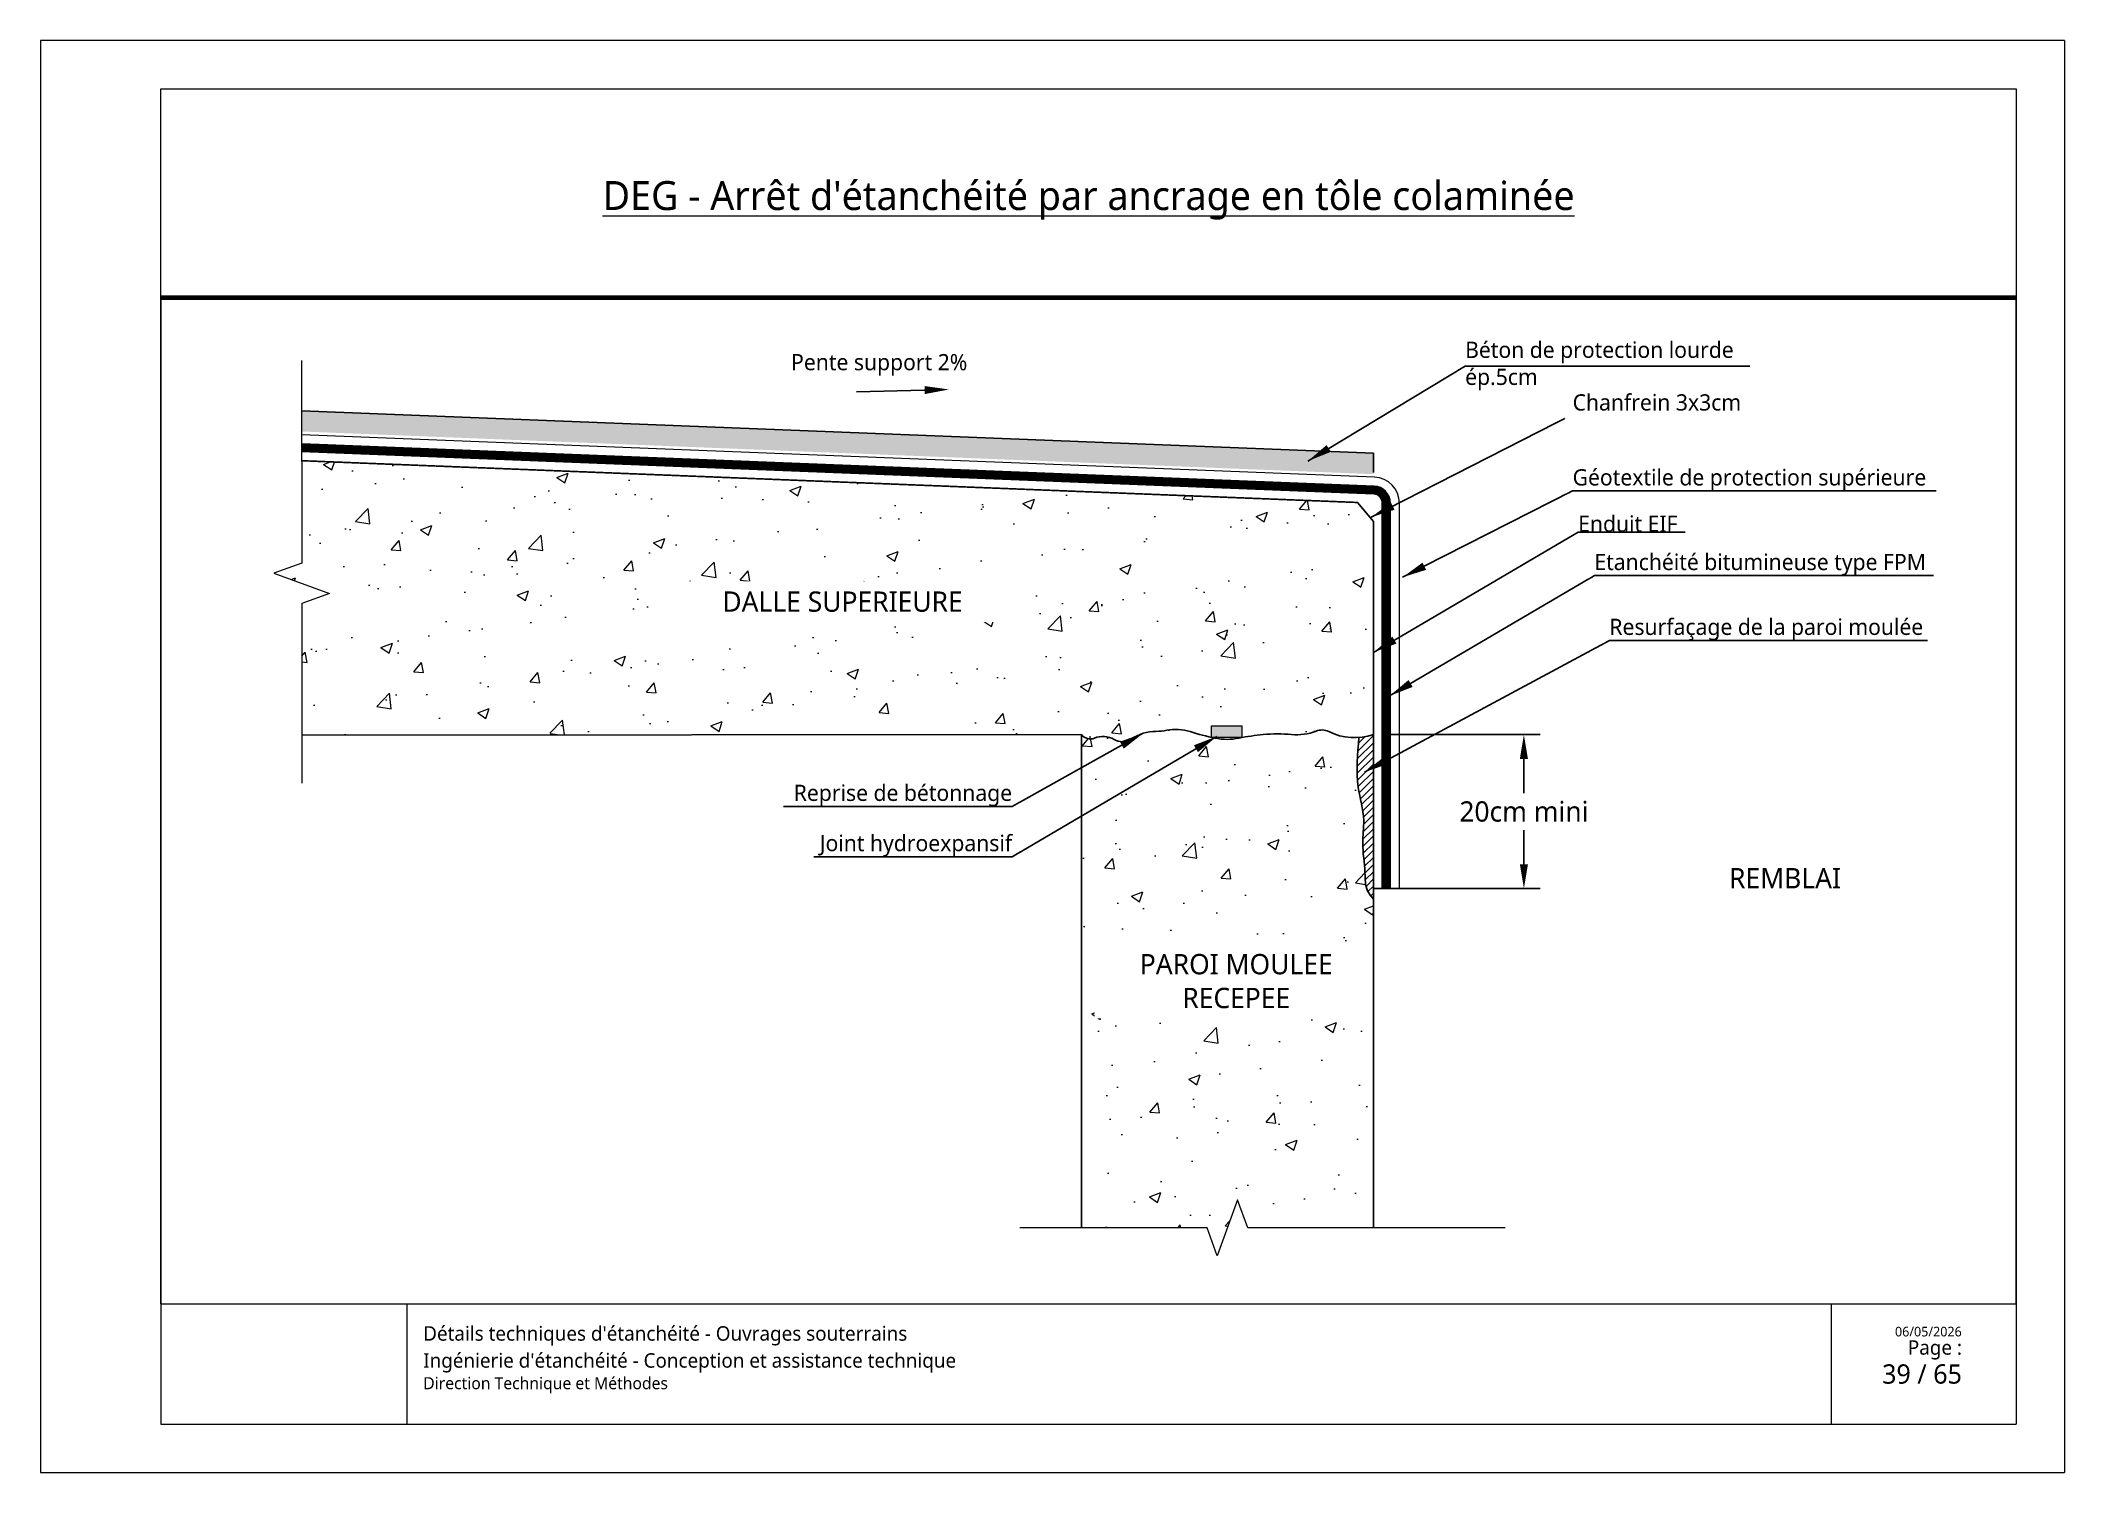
# Paper-space layout "51 - FPM - Raccord sur arase basse de l'arase inférieure de la dalle supérieure" of a CAD drawing. Header units: millimetres. Extents: x 48 to 468, y -106 to 191.
# The model-space entities are those that its viewports show. They can reach past a viewport. Long polylines and large blocks are cut down to what shows.
import ezdxf
from ezdxf import colors
from ezdxf.entities.mleader import LeaderData, LeaderLine
from ezdxf.math import Vec2, Vec3

# ---------------------------------------------------------------- set-up
doc = ezdxf.new("R2010")
doc.units = ezdxf.units.MM
doc.linetypes.add('CACHE', pattern=[0.375, 0.25, -0.125])
doc.linetypes.add('CONTINU', pattern=[0])
for name, color, linetype, lineweight in [('Dessin_AXE', 8, 'Continuous', 5), ('Dessin_HACHURES', 253, 'Continuous', 9), ('G-ANNO-TTLB', 7, 'Continuous', 5), ('G-ANNO-TTLB-THIN', 7, 'Continuous', 5), ('Matériel_Joint Hydroexpansif', 140, 'CACHE', 0), ('SYSTEME_FPM_Enduit EIF', 6, 'Continuous', 9), ("SYSTEME_FPM_Feuille Bitume + enduit d'imperméabilisation", 4, 'Continuous', 9), ('SYSTEME_FPM_GEOTEXTILE de protection', 3, 'ISOLATION', 5)]:
    doc.layers.add(name, color=color, linetype=linetype, lineweight=lineweight)
for name, color, linetype in [('Dessin_CONTOURS BETON', 7, 'Continuous'), ('Dessin_COTATIONS', 7, 'Continuous'), ('Dessin_TEXTES', 7, 'CONTINU'), ('GEN-_-CARTOUCHE', 7, 'Continuous')]:
    doc.layers.add(name, color=color, linetype=linetype)
doc.layers.add('GEN-_-FMULT', color=210, linetype='Continuous', plot=False)
doc.styles.add('Segoe UI_2', font='segoeui.ttf', dxfattribs={"height": 0.0025})
doc.styles.add('Segoe UI_3', font='segoeui.ttf', dxfattribs={"height": 0.0035})
doc.styles.add('Segoe UI_4', font='segoeui.ttf', dxfattribs={"height": 0.004})
doc.styles.add('Segoe UI_B_1', font='segoeuib.ttf', dxfattribs={"height": 0.005})
doc.styles.add('Segoe UI_B_2', font='segoeuib.ttf', dxfattribs={"height": 0.0045})
doc.styles.add('txt-moyen', font='segoeui.ttf')
doc.linetypes.add('ISOLATION', pattern='A,0.0001,-0.1,[134,ltypeshp.shx,S=0.1,R=0,X=-0.1,Y=0],-0.2,[134,ltypeshp.shx,S=0.1,R=180,X=0.1,Y=0],-0.1', length=0.4001)
doc.dimstyles.new('1000F2', dxfattribs={"dimscale": 10, "dimtxt": 0.25, "dimasz": 0.3, "dimexe": 0.2, "dimexo": 0, "dimgap": 0.1, "dimtad": 1, "dimzin": 0, "dimdsep": 46, "dimtxsty": 'txt-moyen', "dimcen": 0.1, "dimclrd": 256, "dimclre": 256, "dimclrt": 256, "dimazin": 0, "dimtfac": 1, "dimtmove": 2, "dimatfit": 3, "dimfxl": 1, "dimtolj": 1, "dimtzin": 0, "dimlwd": -1, "dimlwe": -1, "dimarcsym": 0})

psp = doc.layouts.new("51 - FPM - Raccord sur arase basse de l'arase inférieure de la dalle supérieure")

msp = doc.modelspace()

# ---------------------------------------------------------------- texts
at = {"layer": 'Dessin_TEXTES', "char_height": 2, "style": 'txt-moyen', "bg_fill": 2}
for s, insert, width, attachment_point in [('Béton de protection lourde ép.5cm', (23263.9752, 10855.3783), 39.253001, 4), ('Pente support 2%', (23180.8684, 10854.1848), 50.271961, 7), ('Etanchéité bitumineuse type FPM', (23279.9156, 10829.5613), 67.029281, 7), ('Resurfaçage de la paroi moulée', (23281.7571, 10821.5665), 67.029281, 7)]:
    msp.add_mtext(s, dxfattribs=dict(at, insert=insert, width=width, attachment_point=attachment_point))
at = {"layer": 'Dessin_TEXTES', "insert": (23303.4151, 10792.2673), "char_height": 2.5, "width": 33.47662, "attachment_point": 5, "style": 'txt-moyen', "bg_fill": 3, "box_fill_scale": 1.5, "bg_fill_color": 9, "bg_fill_true_color": 13158600, "bg_fill_transparency": 16137228}
msp.add_mtext('REMBLAI', dxfattribs=at)

# ---------------------------------------------------------------- blocks, each defined once
blk = doc.blocks.new('cart.L6P1')
at = {"layer": 'G-ANNO-TTLB'}
for p, q in [((-37.23, 312.77), (-37.23, 15.77)), ((382.77, 312.77), (-37.23, 312.77)), ((382.77, 312.77), (382.77, 15.77)), ((334.38, 50.77), (334.38, 25.77)), ((372.77, 50.77), (372.77, 25.77)), ((-37.23, 15.77), (382.77, 15.77))]:
    blk.add_line(p, q, dxfattribs=at)
at = {"layer": 'G-ANNO-TTLB-THIN'}
for p, q in [((-12.23, 302.77), (372.77, 302.77)), ((-12.23, 50.77), (-12.23, 302.77)), ((372.77, 302.77), (372.77, 50.77)), ((-12.23, 50.77), (-12.23, 25.77)), ((-12.23, 50.77), (372.77, 50.77)), ((38.77, 50.77), (38.77, 25.77)), ((-12.23, 25.77), (372.77, 25.77))]:
    blk.add_line(p, q, dxfattribs=at)
at = {"layer": 'GEN-_-FMULT', "lineweight": 70}
blk.add_line((-12.23, 259.46), (372.77, 259.46), dxfattribs=at)
at = {"layer": 'G-ANNO-TTLB', "attachment_point": 1}
for s, insert, char_height, width, style in [("\\pxqc;\\LDEG - Arrêt d'étanchéité par ancrage en tôle colaminée", (-12.23, 283.61), 6, 385, 'Segoe UI_B_2'), ("Détails techniques d'étanchéité - Ouvrages souterrains", (42.19, 46.11), 3, 202.4845, 'Segoe UI_B_2'), ('\\pxqr;{\\H0.75x;Page : \\P}  39 / 65', (310.88, 43.2), 4, 50.6047, 'Segoe UI_B_1'), ('06/05/2026', (347.59, 45.99), 2, 17.4768, 'Segoe UI_2'), ("Ingénierie d'étanchéité - Conception et assistance technique", (42.19, 40.51), 3, 249.7878, 'Segoe UI_3'), ('Direction Technique et Méthodes', (42.19, 35.54), 2.5, 82.8945, 'Segoe UI_4')]:
    blk.add_mtext(s, dxfattribs=dict(at, insert=insert, char_height=char_height, width=width, style=style))
blk = doc.blocks.new('*D124')
at = {"layer": 'Defpoints', "color": 0, "transparency": 16777216}
for p in [(23252.66, 10809.96), (23254.66, 10790.99), (23271.22, 10790.99)]:
    blk.add_point(p, dxfattribs=at)
at = {"layer": 'Dessin_COTATIONS', "transparency": 16777216}
for p, q in [((23254.66, 10809.96), (23273.22, 10809.96)), ((23271.22, 10806.96), (23271.22, 10802.75)), ((23271.22, 10793.99), (23271.22, 10798.2)), ((23256.66, 10790.99), (23273.22, 10790.99))]:
    blk.add_line(p, q, dxfattribs=at)
for points in [[(23271.72, 10806.96), (23270.72, 10806.96), (23271.22, 10809.96)], [(23270.72, 10793.99), (23271.72, 10793.99), (23271.22, 10790.99)]]:
    blk.add_solid(points, dxfattribs=at)
at = {"layer": 'Dessin_COTATIONS', "transparency": 16777216, "insert": (23271.22, 10800.47), "char_height": 2.5, "attachment_point": 5, "rotation": 359.9999, "style": 'txt-moyen'}
blk.add_mtext('\\A1;20cm mini', dxfattribs=at)

# ---------------------------------------------------------------- dimensions: what is measured, and where the dimension line sits
at = {"layer": 'Dessin_COTATIONS'}
dim = msp.add_linear_dim(base=(23271.2213, 10790.9853), p1=(23252.6623, 10809.9644), p2=(23254.6623, 10790.9853), angle=90, text='20cm mini', dimstyle='1000F2', override={"dimexo": 0.2}, dxfattribs=at)
dim.commit()
dim.dimension.update_dxf_attribs({"geometry": '*D124', "text_midpoint": (23271.2213, 10800.4748), "text_rotation": 359.9999})

# ---------------------------------------------------------------- hatches: boundary and pattern name
at = {"layer": 'Dessin_HACHURES', "linetype": 'CONTINU'}
h = msp.add_hatch(dxfattribs=at)
h.set_pattern_fill('AR-CONC', color=256, scale=0.5)
h.set_pattern_definition([(50, (24678.8146, 9024.8512), (3.586301, -0.3137607), [0.375, -4.125]), (355, (24678.8146, 9024.851), (-0.6937567, 3.7609607), [0.3, -3.3]), (100.45144, (24679.1135, 9024.825), (2.892544, 3.4472), [0.318701, -3.5057106]), (46.1842, (24678.8146, 9025.851), (5.336207, -0.827596), [0.5625, -6.1875]), (96.63564, (24679.2593, 9025.782), (4.67331, 4.870593), [0.478052, -5.258569]), (351.18416, (24678.8146, 9025.851), (4.67331, 4.870593), [0.45, -4.95]), (21, (24679.3146, 9025.6012), (2.9845353, -2.0130945), [0.375, -4.125]), (326, (24679.3146, 9025.601), (1.2165767, 3.62575), [0.3, -3.3]), (71.45144, (24679.5634, 9025.4334), (4.201112, 1.612656), [0.318701, -3.5057106]), (37.5, (24678.8146, 9024.8512), (0.0607993, 1.6644693), [0, -3.26, 0, -3.35, 0, -3.3125]), (7.5, (24678.8146, 9024.8512), (1.3153477, 1.9720586), [0, -1.91, 0, -3.185, 0, -1.2625]), (327.5, (24677.6996, 9024.8512), (2.6691122, -0.11277436), [0, -1.25, 0, -3.9, 0, -5.175]), (317.5, (24677.1996, 9024.8512), (2.9159308, 0.500525), [0, -1.625, 0, -2.59, 0, -3.675])])
h.paths.add_polyline_path([(23120.5501, 10849.8526), (23120.5518, 10847.3147), (23252.6623, 10842.0547), (23252.6623, 10844.6319)])
h = msp.add_hatch(dxfattribs=at)
h.set_pattern_fill('AR-CONC', color=256, scale=2)
h.set_pattern_definition([(50, (24678.815, 9024.851), (14.345204, -1.25504), [1.5, -16.5]), (355, (24678.815, 9024.851), (-2.77503, 15.04384), [1.2, -13.2]), (100.45144, (24680.01, 9024.747), (11.57018, 13.7888), [1.2748, -14.02284]), (46.1842, (24678.815, 9028.851), (21.34483, -3.31039), [2.25, -24.75]), (96.6356, (24680.593, 9028.575), (18.69324, 19.48237), [1.9122, -21.03428]), (351.1842, (24678.815, 9028.851), (18.69324, 19.48237), [1.8, -19.8]), (21, (24680.815, 9027.851), (11.93814, -8.05238), [1.5, -16.5]), (326, (24680.815, 9027.851), (4.86631, 14.503), [1.2, -13.2]), (71.45144, (24681.81, 9027.18), (16.80445, 6.45062), [1.2748, -14.02284]), (37.5, (24678.8146, 9024.851), (0.243197, 6.657877), [0, -13.04, 0, -13.4, 0, -13.25]), (7.5, (24678.815, 9024.851), (5.26139, 7.888234), [0, -7.64, 0, -12.74, 0, -5.05]), (327.5, (24674.3546, 9024.851), (10.676449, -0.451097), [0, -5, 0, -15.6, 0, -20.7]), (317.5, (24672.355, 9024.851), (11.663723, 2.0021), [0, -6.5, 0, -10.36, 0, -14.7])])
h.paths.add_polyline_path([(23120.5296, 10843.7128), (23120.5383, 10831.1064), (23117.1048, 10829.8541), (23123.9752, 10827.3587), (23120.5416, 10826.1064), (23120.5524, 10809.9008), (23216.6623, 10809.9644, 0.33866987), (23218.2771, 10809.5267, -0.23295625), (23220.681, 10809.3599, 0.286622), (23222.8178, 10809.4266, -0.146599), (23225.8561, 10810.3611, 0.04621957), (23227.1916, 10810.4946, -0.12568154), (23230.0629, 10810.3277, 0.02299177), (23232.7216, 10809.6144), (23232.7216, 10811.0272), (23236.4269, 10811.0272), (23236.4269, 10809.5904, -0.02488019), (23239.0775, 10809.9644, -0.04523011), (23242.5832, 10809.9644, 0.15091391), (23246.3853, 10810.7715, 0.23193657), (23252.6623, 10809.9644), (23252.6623, 10836.2392), (23250.6994, 10838.5668)])
h.paths.add_polyline_path([(23169.1728, 10823.7159), (23205.1653, 10823.7159), (23205.1653, 10828.8676), (23169.1728, 10828.8676)], flags=24)
at = {"layer": 'Dessin_HACHURES'}
h = msp.add_hatch(dxfattribs=at)
h.set_pattern_fill('AR-CONC', color=256, scale=2)
h.set_pattern_definition([(50, (24678.815, 8238.485), (14.345204, -1.255043), [1.5, -16.5]), (355, (24678.815, 8238.485), (-2.77503, 15.04384), [1.2, -13.2]), (100.45144, (24680.01, 8238.38), (11.57018, 13.7888), [1.274804, -14.02284]), (46.1842, (24678.815, 8242.485), (21.34483, -3.31039), [2.25, -24.75]), (96.6356, (24680.593, 8242.21), (18.69324, 19.48237), [1.9122, -21.03428]), (351.1842, (24678.815, 8242.485), (18.69324, 19.48237), [1.8, -19.8]), (21, (24680.815, 8241.485), (11.93814, -8.05238), [1.5, -16.5]), (326, (24680.815, 8241.485), (4.86631, 14.503), [1.2, -13.2]), (71.45144, (24681.81, 8240.814), (16.80445, 6.45062), [1.274804, -14.02284]), (37.5, (24678.8146, 8238.485), (0.243197, 6.657877), [0, -13.04, 0, -13.4, 0, -13.25]), (7.5, (24678.815, 8238.485), (5.26139, 7.888234), [0, -7.64, 0, -12.74, 0, -5.05]), (327.5, (24674.3546, 8238.485), (10.676449, -0.451097), [0, -5, 0, -15.6, 0, -20.7]), (317.5, (24672.355, 8238.485), (11.663723, 2.0021), [0, -6.5, 0, -10.36, 0, -14.7])])
edge = h.paths.add_edge_path()
edge.add_spline(control_points=[(23252.6623, 10789.7001), (23252.3848, 10790.0241), (23251.6081, 10790.931), (23251.707, 10793.4571), (23251.1686, 10796.2843), (23251.7091, 10799.8493), (23250.38, 10804.1114), (23250.6949, 10807.5454), (23250.8834, 10809.6013)], knot_values=[0, 0, 0, 0, 1.24786526, 3.49301499, 7.130824, 9.9806375, 14.09112949, 20.22383401, 20.22383401, 20.22383401, 20.22383401], degree=3, periodic=0)
edge.add_arc((23250.3469, 10816.7698), 7.1885, 243.658624, 274.279514, ccw=False)
edge.add_arc((23246.2974, 10808.591), 1.9379, 63.658624, 111.469906)
edge.add_arc((23243.1777, 10816.523), 6.5855, 264.820541, 291.469906, ccw=False)
edge.add_arc((23240.8304, 10790.627), 19.4166, 84.820541, 95.179459)
edge.add_arc((23241.5072, 10783.1601), 26.9141, 95.179459, 101.576808)
edge.add_arc((23234.6203, 10816.7796), 7.4035, 258.423192, 281.576808, ccw=False)
edge.add_arc((23239.1444, 10838.8645), 29.9469, 257.796267, 258.423192, ccw=False)
edge.add_line((23232.8139, 10809.5943), (23232.7216, 10809.5943))
edge.add_line((23232.7216, 10809.5943), (23232.7216, 10809.6144))
edge.add_arc((23239.1444, 10838.8645), 29.9469, 252.347021, 257.615419, ccw=False)
edge.add_arc((23228.3006, 10804.7899), 5.8115, 72.347021, 101.000869)
edge.add_arc((23225.8033, 10817.636), 7.2752, 270.415658, 281.000869, ccw=False)
edge.add_arc((23225.8963, 10804.824), 5.5373, 90.415658, 123.776042)
edge.add_arc((23221.696, 10811.1039), 2.0179, 239.802173, 303.776042, ccw=False)
edge.add_arc((23219.3097, 10807.0035), 2.7263, 59.802173, 112.256297)
edge.add_arc((23217.7557, 10810.8009), 1.3767, 217.41753, 292.256297, ccw=False)
edge.add_line((23216.6623, 10809.9644), (23216.6623, 10749.174))
edge.add_line((23216.6623, 10749.174), (23232.1623, 10749.174))
edge.add_line((23232.1623, 10749.174), (23233.4123, 10745.7397))
edge.add_line((23233.4123, 10745.7397), (23235.9123, 10752.6084))
edge.add_line((23235.9123, 10752.6084), (23237.1623, 10749.174))
edge.add_line((23237.1623, 10749.174), (23252.6623, 10749.174))
edge.add_line((23252.6623, 10749.174), (23252.6623, 10789.7001))
h.paths.add_polyline_path([(23220.436, 10770.6384), (23251.1846, 10770.6384), (23251.1846, 10788.3772), (23220.436, 10788.3772)], flags=24)
at = {"layer": 'Dessin_HACHURES', "linetype": 'CONTINU'}
h = msp.add_hatch(dxfattribs=at)
h.set_pattern_fill('ANSI31', color=256, scale=5)
h.set_pattern_definition([(45, (24678.81464, 9024.8512), (-0.44194174, 0.44194174), [])])
edge = h.paths.add_edge_path()
edge.add_spline(control_points=[(23250.8834, 10809.6013), (23250.6949, 10807.5454), (23250.38, 10804.1114), (23251.7091, 10799.8493), (23251.1686, 10796.2843), (23251.707, 10793.4571), (23251.6081, 10790.931), (23252.3848, 10790.0241), (23252.6623, 10789.7001)], knot_values=[0, 0, 0, 0, 6.13270452, 10.2431965, 13.09301001, 16.73081902, 18.97596874, 20.22383401, 20.22383401, 20.22383401, 20.22383401], degree=3, periodic=0)
edge.add_line((23252.6623, 10789.7001), (23252.6623, 10809.9644))
edge.add_arc((23250.3469, 10816.7698), 7.1885, 274.279514, 288.789332, ccw=False)
at = {"layer": 'Matériel_Joint Hydroexpansif', "linetype": 'CONTINU'}
h = msp.add_hatch(color=256, dxfattribs=at)
h.dxf.hatch_style = 1
h.paths.add_polyline_path([(23236.4269, 10811.0272), (23232.7216, 10811.0272), (23232.7216, 10809.6144, 0.0007891), (23232.8139, 10809.5943), (23236.4269, 10809.5943)])

# ---------------------------------------------------------------- linework, layer by layer
at = {"layer": 'Dessin_AXE', "flags": 128}
for points in [[(23120.521, 10856.0683), (23120.5383, 10831.1064), (23117.1048, 10829.8541), (23123.9752, 10827.3587), (23120.5416, 10826.1064), (23120.5563, 10803.9824)], [(23268.904, 10749.174), (23237.1623, 10749.174), (23235.9123, 10752.6084), (23233.4123, 10745.7397), (23232.1623, 10749.174), (23209.0784, 10749.174)]]:
    msp.add_lwpolyline(points, dxfattribs=at)
at = {"layer": 'Dessin_CONTOURS BETON'}
for p, q in [((23252.6623, 10844.6319), (23252.6623, 10842.2487)), ((23250.6994, 10838.5668), (23252.6623, 10836.2392)), ((23258.8023, 10790.9853), (23252.6623, 10790.9853))]:
    msp.add_line(p, q, dxfattribs=at)
at = {"layer": 'Dessin_CONTOURS BETON', "flags": 128}
for points in [[(23120.5253, 10849.8526), (23252.6623, 10844.6319)], [(23250.6994, 10838.5668), (23120.5524, 10843.7119)], [(23250.6994, 10838.5668), (23120.5544, 10843.7118), (23120.5544, 10843.7118)], [(23252.6623, 10749.174), (23252.6623, 10836.2392)], [(23216.6623, 10809.9644), (23216.6623, 10749.174)]]:
    msp.add_lwpolyline(points, dxfattribs=at)
msp.add_lwpolyline([(23252.6623, 10809.9644, -0.19950514), (23247.1573, 10810.3277, 0.21169607), (23245.5881, 10810.3945, -0.11680671), (23242.5832, 10809.9644, 0.04523011), (23239.0775, 10809.9644, 0.02792095), (23236.106, 10809.5267, -0.10137182), (23233.1346, 10809.5267, -0.02651851), (23230.0629, 10810.3277, 0.12568154), (23227.1916, 10810.4946, -0.04621957), (23225.8561, 10810.3611, 0.146599), (23222.8178, 10809.4266, -0.286622), (23220.681, 10809.3599, 0.23295625), (23218.2771, 10809.5267, -0.33866987), (23216.6623, 10809.9644), (23120.5524, 10809.9008)], format="xyb", dxfattribs=at)
at = {"layer": 'Dessin_CONTOURS BETON', "linetype": 'CONTINU'}
msp.add_open_spline([(23250.8834, 10809.6013), (23250.6949, 10807.5454), (23250.38, 10804.1114), (23251.7091, 10799.8493), (23251.1686, 10796.2843), (23251.707, 10793.4571), (23251.6081, 10790.931), (23252.3848, 10790.0241), (23252.6623, 10789.7001)], degree=3, knots=[0, 0, 0, 0, 6.13270452, 10.2431965, 13.09301001, 16.73081902, 18.97596874, 20.22383401, 20.22383401, 20.22383401, 20.22383401], dxfattribs=at)
at = {"layer": 'Matériel_Joint Hydroexpansif', "linetype": 'CONTINU'}
msp.add_lwpolyline([(23232.7216, 10811.0272), (23236.4269, 10811.0272), (23236.4269, 10809.5943), (23232.7216, 10809.5943)], close=True, dxfattribs=at)
at = {"layer": "SYSTEME_FPM_Feuille Bitume + enduit d'imperméabilisation", "ltscale": 0.1, "const_width": 1}
msp.add_lwpolyline([(23254.2623, 10790.9853), (23254.2623, 10838.4892, 0.40268734), (23252.7255, 10840.0879), (23120.5524, 10845.3131)], format="xyb", dxfattribs=at)
at = {"layer": "SYSTEME_FPM_Feuille Bitume + enduit d'imperméabilisation", "linetype": 'CONTINU', "ltscale": 10}
for points in [[(23254.7623, 10790.9853), (23254.7623, 10838.4892, 0.40268734), (23252.7452, 10840.5875), (23120.5721, 10845.8128)], [(23253.7623, 10790.9853), (23253.7623, 10838.4892, 0.40268734), (23252.7057, 10839.5883), (23120.5326, 10844.8135)]]:
    msp.add_lwpolyline(points, format="xyb", dxfattribs=at)
at = {"layer": 'SYSTEME_FPM_GEOTEXTILE de protection', "flags": 128}
msp.add_lwpolyline([(23255.8623, 10790.9853), (23255.8623, 10838.4892, 0.40268734), (23252.7887, 10841.6867), (23120.5524, 10846.9144)], format="xyb", dxfattribs=at)

msp.set_redraw_order([(e.dxf.handle, doc.entitydb.next_handle()) for e in msp.query("TEXT MTEXT ATTDEF DIMENSION ARC_DIMENSION")])  # texts and dimensions are drawn at this point

# ---------------------------------------------------------------- next in the draw order: texts
at = {"layer": 'Dessin_TEXTES', "char_height": 2.5, "attachment_point": 5, "style": 'txt-moyen', "bg_fill": 3, "box_fill_scale": 1.5, "bg_fill_color": 9, "bg_fill_true_color": 13158600, "bg_fill_transparency": 0}
for s, insert, width in [('DALLE SUPERIEURE', (23187.21, 10826.331), 42.520928), ('PAROI MOULEE \\PRECEPEE', (23235.7515, 10779.5692), 32.448793)]:
    msp.add_mtext(s, dxfattribs=dict(at, insert=insert, width=width))
at = {"layer": 'Dessin_TEXTES', "insert": (23208.1205, 10794.9168), "char_height": 2, "width": 67.029281, "attachment_point": 9, "style": 'txt-moyen', "bg_fill": 2}
msp.add_mtext('Joint hydroexpansif', dxfattribs=at)

# ---------------------------------------------------------------- next in the draw order: leaders
at = {"layer": 'Dessin_TEXTES'}
for points in [[(23244.5841, 10843.6671), (23263.9752, 10855.3783), (23299.091, 10855.3783)], [(23254.6623, 10814.7378), (23279.9156, 10829.5613), (23321.7216, 10829.5613)], [(23251.5623, 10805.3402), (23281.7571, 10821.5665), (23320.977, 10821.5665)]]:
    msp.add_leader(points, dimstyle='1000F2', override={"dimgap": 0.1, "dimtad": 0}, dxfattribs=at)
at = {"layer": 'Dessin_TEXTES', "linetype": 'CONTINU', "lineweight": 9}
ml = msp.add_multileader_mtext('Standard', dxfattribs=at)
ml.set_content('', color=256, style='txt-moyen')
ml.set_leader_properties(linetype='ByLayer', lineweight=-1)
ml.build(insert=Vec2(0, 0))
ml.multileader.update_dxf_attribs({"text_left_attachment_type": 6, "text_right_attachment_type": 6, "dogleg_length": 0, "arrow_head_size": 3})
ctx = ml.context
ctx.base_point, ctx.char_height, ctx.arrow_head_size, ctx.landing_gap_size, ctx.plane_origin = Vec3(23188.9158, 10852.7144), 2.5, 3, 0, Vec3(23146.754, 10857.0569)
ctx.left_attachment, ctx.right_attachment, ctx.text_align_type = 6, 6, 2
notes = []
notes.append((ctx, [(0, (1, 1, 0), (23188.9158, 10852.2144), (-1, 0), 0, [(0, [(23200.3339, 10852.4922)], 0, [])])]))
ctx.mtext.insert, ctx.mtext.alignment, ctx.mtext.flow_direction = Vec3(23188.9158, 10855.2144), 3, 5
for ctx, leaders in notes:
    for number, flags, end, landing, length, lines in leaders:
        leader = LeaderData()
        leader.index, (leader.has_last_leader_line, leader.has_dogleg_vector, leader.attachment_direction) = number, flags
        leader.last_leader_point, leader.dogleg_vector, leader.dogleg_length = Vec3(end), Vec3(landing), length
        for number, points, colour, breaks in lines:
            line = LeaderLine()
            line.index, line.vertices, line.color, line.breaks = number, Vec3.list(points), colors.encode_raw_color(colour), breaks
            leader.lines.append(line)
        ctx.leaders.append(leader)

# ---------------------------------------------------------------- next in the draw order: linework, layer by layer
at = {"layer": 'Dessin_CONTOURS BETON', "flags": 128}
msp.add_lwpolyline([(23252.6623, 10749.174), (23252.6623, 10749.174), (23252.6623, 10836.2392)], dxfattribs=at)

# ---------------------------------------------------------------- next in the draw order: texts
at = {"layer": 'Dessin_TEXTES', "insert": (23277.2277, 10839.9923), "char_height": 2, "width": 67.029281, "attachment_point": 7, "style": 'txt-moyen', "bg_fill": 2}
msp.add_mtext('Géotextile de protection supérieure', dxfattribs=at)

# ---------------------------------------------------------------- next in the draw order: leaders
at = {"layer": 'Dessin_TEXTES'}
msp.add_leader([(23233.3738, 10809.7402), (23208.1205, 10794.9168), (23183.6542, 10794.9168)], dimstyle='1000F2', override={"dimgap": 0.1, "dimtad": 0}, dxfattribs=at)

# ---------------------------------------------------------------- next in the draw order: texts
at = {"layer": 'Dessin_TEXTES', "insert": (23208.1205, 10801.1101), "char_height": 2, "width": 67.029281, "attachment_point": 9, "style": 'txt-moyen', "bg_fill": 2}
msp.add_mtext('Reprise de bétonnage', dxfattribs=at)

# ---------------------------------------------------------------- next in the draw order: leaders
at = {"layer": 'Dessin_TEXTES'}
for points in [[(23252.3718, 10836.7457), (23277.2277, 10849.4224), (23298.3933, 10849.4224)], [(23256.2623, 10829.3501), (23277.2277, 10839.9923), (23322.0547, 10839.9923)]]:
    msp.add_leader(points, dimstyle='1000F2', override={"dimgap": 0.1, "dimtad": 0}, dxfattribs=at)

# ---------------------------------------------------------------- next in the draw order: linework, layer by layer
at = {"layer": 'SYSTEME_FPM_Enduit EIF', "ltscale": 0.1, "const_width": 0.2}
msp.add_lwpolyline([(23252.6623, 10790.9853), (23252.6623, 10836.2392), (23250.6994, 10838.5668), (23120.5296, 10843.7128)], dxfattribs=at)

# ---------------------------------------------------------------- next in the draw order: texts
at = {"layer": 'Dessin_TEXTES', "char_height": 2, "width": 67.029281, "attachment_point": 7, "style": 'txt-moyen', "bg_fill": 2}
for s, insert in [('Chanfrein 3x3cm', (23277.2277, 10849.8705)), ('Enduit EIF', (23277.9156, 10834.9145))]:
    msp.add_mtext(s, dxfattribs=dict(at, insert=insert))

# ---------------------------------------------------------------- next in the draw order: leaders
at = {"layer": 'Dessin_TEXTES'}
msp.add_leader([(23224.2685, 10810.1166), (23208.1205, 10801.1101), (23179.9295, 10801.1101)], dimstyle='1000F2', override={"dimgap": 0.1, "dimtad": 0}, dxfattribs=at)

# ---------------------------------------------------------------- next in the draw order: leaders
msp.add_leader([(23252.6623, 10820.0911), (23277.9156, 10834.9145), (23291.1016, 10834.9145)], dimstyle='1000F2', override={"dimgap": 0.1, "dimtad": 0}, dxfattribs=at)

# ---------------------------------------------------------------- block references
at = {"layer": 'GEN-_-CARTOUCHE'}
psp.add_blockref('cart.L6P1', (85.23, -121.77), dxfattribs=at)

# ---------------------------------------------------------------- viewports
at = {"layer": 'Defpoints'}
psp.add_viewport(center=(265.5, 33.35), size=(385, 208.6901), view_center_point=(23217.5544, 10801.8246), view_height=124, dxfattribs=at)

doc.saveas('drawing.dxf')
